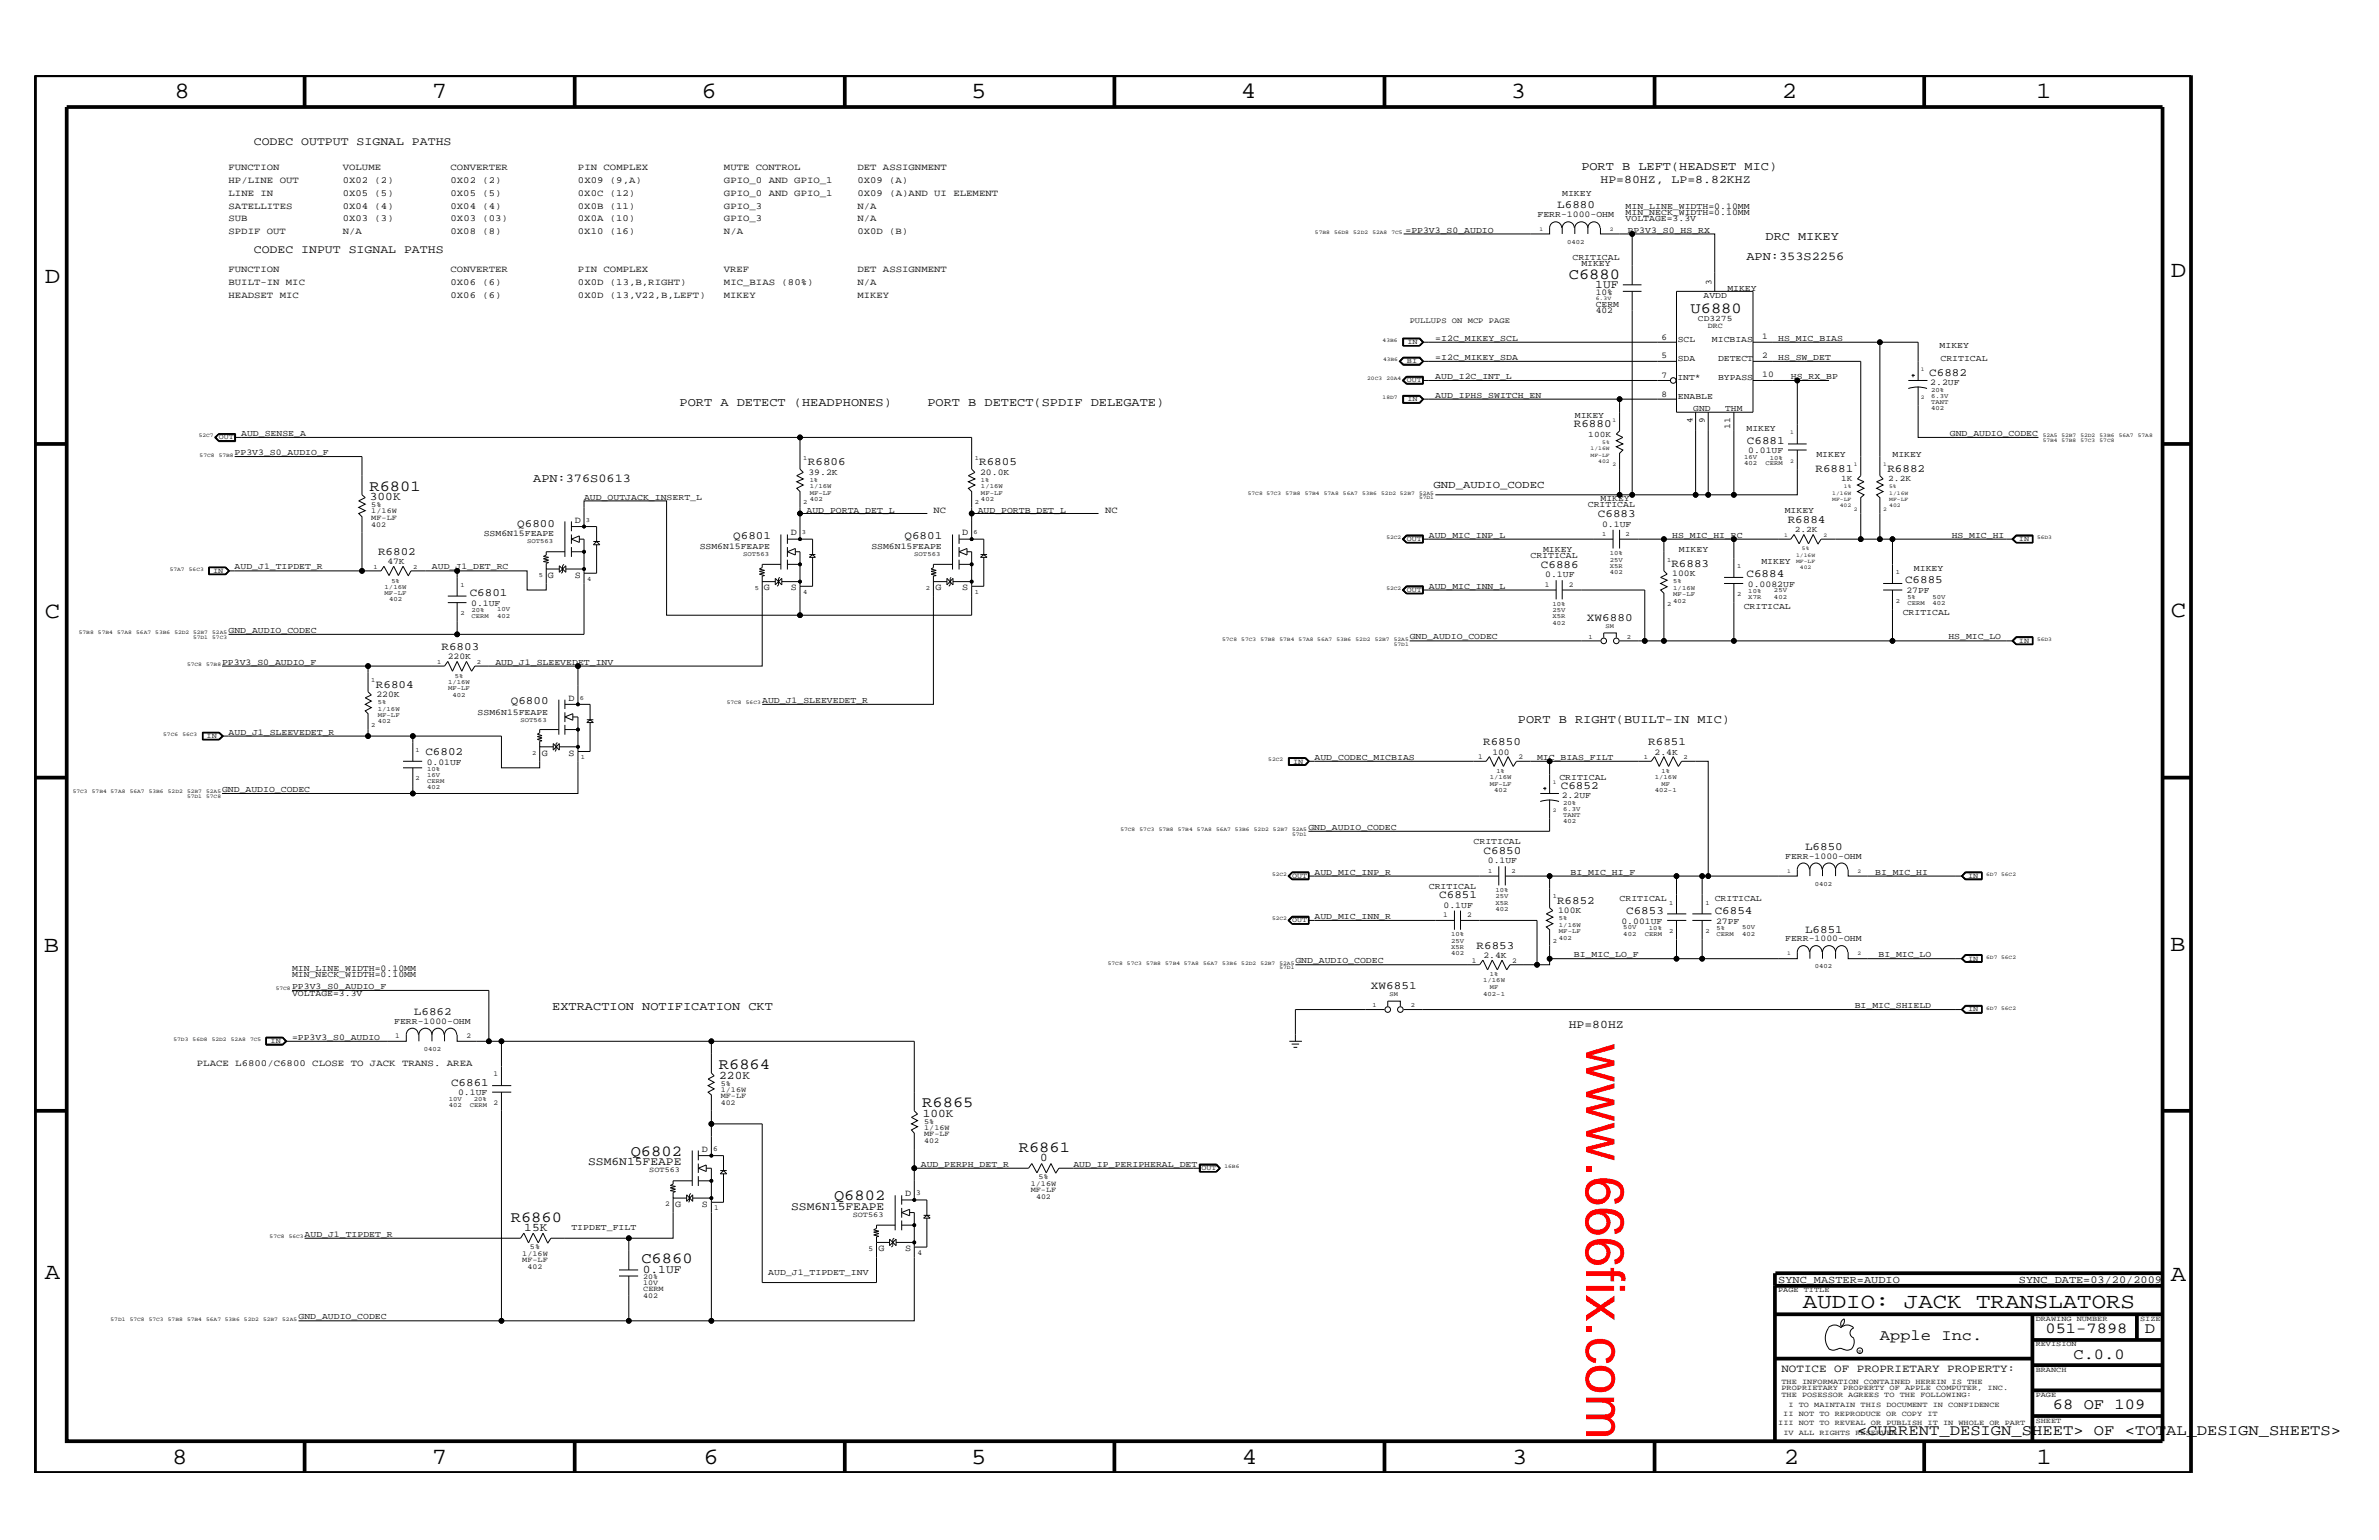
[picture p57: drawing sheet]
<svg xmlns="http://www.w3.org/2000/svg" width="432mm" height="279mm" viewBox="0 0 432 279" stroke-linecap="round" stroke-linejoin="round" font-family="sans-serif">
<defs><g id="words">
<text font-size="9.9" fill="#f00" x="287.9" y="189.3" transform="rotate(90 287.9 189.3)">www.666fix.com</text>
<g font-size="4.2">
<text x="31.7" y="17.8">8</text>
<text x="78.4" y="17.8">7</text>
<text x="127.3" y="17.8">6</text>
<text x="176.3" y="17.8">5</text>
<text x="225.2" y="17.8">4</text>
<text x="274.2" y="17.8">3</text>
<text x="323.4" y="17.8">2</text>
<text x="369.6" y="17.8">1</text>
<text x="8.1" y="51.3">D</text>
<text x="394" y="50.3">D</text>
<text x="8.1" y="112.1">C</text>
<text x="394" y="111.9">C</text>
<text x="8" y="172.7">B</text>
<text x="393.9" y="172.5">B</text>
<text x="8.1" y="232">A</text>
<text x="394" y="232.4">A</text>
<text x="31.2" y="265.6">8</text>
<text x="78.4" y="265.6">7</text>
<text x="127.7" y="265.6">6</text>
<text x="176.3" y="265.6">5</text>
<text x="225.4" y="265.6">4</text>
<text x="274.5" y="265.6">3</text>
<text x="323.8" y="265.6">2</text>
<text x="369.7" y="265.6">1</text>
</g>
<text font-size="3.9" x="327.2" y="237.3">AUDIO: JACK TRANSLATORS</text>
<g font-size="2.8">
<text x="284.7" y="50.6">C6880</text>
<text x="306.8" y="56.8">U6880</text>
<text x="67.1" y="89">R6801</text>
<text x="130.5" y="194">R6864</text>
<text x="167.4" y="200.9">R6865</text>
<text x="114.5" y="209.7">Q6802</text>
<text x="184.9" y="209.1">R6861</text>
<text x="92.7" y="221.8">R6860</text>
<text x="151.4" y="217.7">Q6802</text>
<text x="116.4" y="229.2">C6860</text>
<text x="341.2" y="243.1">Apple Inc.</text>
<text x="371.3" y="241.9">051-7898</text>
<text x="389.3" y="241.9">D</text>
<text x="376.3" y="246.5">C.0.0</text>
<text x="372.6" y="255.7">68 OF 109</text>
<text x="337.1" y="260.4">&lt;CURRENT_DESIGN_SHEET&gt; OF &lt;TOTAL_DESIGN_SHEETS&gt;</text>
</g>
<g font-size="2.2">
<text x="287" y="30.9">PORT B LEFT(HEADSET MIC)</text>
<text x="317" y="47.1">APN:353S2256</text>
<text x="320.5" y="43.6">DRC MIKEY</text>
<text x="123.4" y="73.6">PORT A DETECT (HEADPHONES)</text>
<text x="168.3" y="73.6">PORT B DETECT(SPDIF DELEGATE)</text>
<text x="96.8" y="87.4">APN:376S0613</text>
<text x="275.5" y="131.3">PORT B RIGHT(BUILT-IN MIC)</text>
<text x="100.2" y="183.2">EXTRACTION NOTIFICATION CKT</text>
</g>
<g font-size="2.1">
<text x="46.1" y="26.4">CODEC OUTPUT SIGNAL PATHS</text>
<text x="290.5" y="33.2">HP=80HZ, LP=8.82KHZ</text>
<text x="46.1" y="45.9">CODEC INPUT SIGNAL PATHS</text>
<text x="289.6" y="52.3">1UF</text>
<text x="67.1" y="90.8">300K</text>
<text x="284.7" y="186.5">HP=80HZ</text>
<text x="130.6" y="195.7">220K</text>
<text x="167.5" y="202.6">100K</text>
<text x="106.8" y="211.4">SSM6N15FEAPE</text>
<text x="188.8" y="210.7">0</text>
<text x="143.6" y="219.6">SSM6N15FEAPE</text>
<text x="95.2" y="223.4">15K</text>
<text x="116.7" y="231">0.1UF</text>
</g>
<g font-size="2">
<text x="282.7" y="37.8">L6880</text>
<text x="350.2" y="68.2">C6882</text>
<text x="285.7" y="77.5">R6880</text>
<text x="317.1" y="80.5">C6881</text>
<text x="146.6" y="84.4">R6806</text>
<text x="177.7" y="84.4">R6805</text>
<text x="329.5" y="85.6">R6881</text>
<text x="342.6" y="85.6">R6882</text>
<text x="93.9" y="95.5">Q6800</text>
<text x="290" y="93.8">C6883</text>
<text x="324.5" y="94.9">R6884</text>
<text x="68.6" y="100.7">R6802</text>
<text x="133.1" y="97.8">Q6801</text>
<text x="164.2" y="97.8">Q6801</text>
<text x="279.7" y="103">C6886</text>
<text x="303.4" y="102.9">R6883</text>
<text x="317" y="104.8">C6884</text>
<text x="345.8" y="105.9">C6885</text>
<text x="85.3" y="108.1">C6801</text>
<text x="288" y="112.7">XW6880</text>
<text x="80.1" y="118">R6803</text>
<text x="68.2" y="124.8">R6804</text>
<text x="92.7" y="127.8">Q6800</text>
<text x="77.2" y="137">C6802</text>
<text x="269.2" y="135.2">R6850</text>
<text x="299.2" y="135.2">R6851</text>
<text x="283.3" y="143.1">C6852</text>
<text x="269.3" y="154.9">C6850</text>
<text x="327.6" y="154.2">L6850</text>
<text x="261.2" y="162.9">C6851</text>
<text x="282.6" y="163.9">R6852</text>
<text x="295.1" y="165.8">C6853</text>
<text x="311.2" y="165.8">C6854</text>
<text x="268" y="172.2">R6853</text>
<text x="327.6" y="169.2">L6851</text>
<text x="248.8" y="179.5">XW6851</text>
<text x="75.1" y="184.2">L6862</text>
<text x="81.9" y="197">C6861</text>
<text x="323.3" y="248.9">NOTICE OF PROPRIETARY PROPERTY:</text>
</g>
<g font-size="1.9">
<text x="260.2" y="88.5">GND_AUDIO_CODEC</text>
<text x="322.7" y="232.7">SYNC_MASTER=AUDIO</text>
<text x="366.4" y="232.7">SYNC_DATE=03/20/2009</text>
</g>
<g font-size="1.7">
<text x="41.5" y="33.2">HP/LINE OUT</text>
<text x="41.5" y="30.9">FUNCTION</text>
<text x="41.5" y="35.6">LINE IN</text>
<text x="62.2" y="33.2">0X02 (2)</text>
<text x="62.2" y="30.9">VOLUME</text>
<text x="62.2" y="35.6">0X05 (5)</text>
<text x="81.8" y="33.2">0X02 (2)</text>
<text x="81.8" y="35.6">0X05 (5)</text>
<text x="81.8" y="30.9">CONVERTER</text>
<text x="104.9" y="30.9">PIN COMPLEX</text>
<text x="104.9" y="33.2">0X09 (9,A)</text>
<text x="104.9" y="35.6">0X0C (12)</text>
<text x="131.4" y="30.9">MUTE CONTROL</text>
<text x="131.4" y="33.2">GPIO_0 AND GPIO_1</text>
<text x="131.4" y="35.6">GPIO_0 AND GPIO_1</text>
<text x="155.6" y="30.9">DET ASSIGNMENT</text>
<text x="155.6" y="33.2">0X09 (A)</text>
<text x="155.6" y="35.6">0X09 (A)AND UI ELEMENT</text>
<text x="41.5" y="40.2">SUB</text>
<text x="41.5" y="37.9">SATELLITES</text>
<text x="62.2" y="37.9">0X04 (4)</text>
<text x="62.2" y="40.2">0X03 (3)</text>
<text x="81.8" y="37.9">0X04 (4)</text>
<text x="81.8" y="40.2">0X03 (03)</text>
<text x="104.9" y="40.2">0X0A (10)</text>
<text x="104.9" y="37.9">0X0B (11)</text>
<text x="131.4" y="40.2">GPIO_3</text>
<text x="131.4" y="37.9">GPIO_3</text>
<text x="155.6" y="40.2">N/A</text>
<text x="155.6" y="37.9">N/A</text>
<text x="41.5" y="42.4">SPDIF OUT</text>
<text x="62.2" y="42.4">N/A</text>
<text x="81.8" y="42.4">0X08 (8)</text>
<text x="104.9" y="42.4">0X10 (16)</text>
<text x="131.4" y="42.4">N/A</text>
<text x="155.6" y="42.4">0X0D (B)</text>
<text x="41.5" y="49.4">FUNCTION</text>
<text x="41.5" y="51.7">BUILT-IN MIC</text>
<text x="81.8" y="49.4">CONVERTER</text>
<text x="81.8" y="51.7">0X06 (6)</text>
<text x="104.9" y="49.4">PIN COMPLEX</text>
<text x="104.9" y="51.7">0X0D (13,B,RIGHT)</text>
<text x="131.4" y="51.7">MIC_BIAS (80%)</text>
<text x="131.4" y="49.4">VREF</text>
<text x="155.6" y="51.7">N/A</text>
<text x="155.6" y="49.4">DET ASSIGNMENT</text>
<text x="41.5" y="54">HEADSET MIC</text>
<text x="81.8" y="54">0X06 (6)</text>
<text x="104.9" y="54">0X0D (13,V22,B,LEFT)</text>
<text x="131.4" y="54">MIKEY</text>
<text x="155.6" y="54">MIKEY</text>
<text x="104.4" y="94.9">D</text>
<text x="169.4" y="93.2">NC</text>
<text x="200.6" y="93.2">NC</text>
<text x="143.6" y="97.1">D</text>
<text x="174.6" y="97.1">D</text>
<text x="99.4" y="104.8">G</text>
<text x="104.4" y="104.8">S</text>
<text x="138.6" y="107.1">G</text>
<text x="143.6" y="107.1">S</text>
<text x="169.8" y="107.1">G</text>
<text x="174.6" y="107.1">S</text>
<text x="103.2" y="127.1">D</text>
<text x="98.3" y="137.1">G</text>
<text x="103.2" y="137.1">S</text>
<text x="35.7" y="193.5">PLACE L6800/C6800 CLOSE TO JACK TRANS. AREA</text>
<text x="127.4" y="209">D</text>
<text x="122.6" y="219">G</text>
<text x="127.4" y="219">S</text>
<text x="164.3" y="217">D</text>
<text x="159.5" y="227">G</text>
<text x="164.3" y="227">S</text>
</g>
<g font-size="1.6">
<text x="283.5" y="35.6">MIKEY</text>
<text x="279.1" y="39.4">FERR-1000-OHM</text>
<text x="295.1" y="40.2">VOLTAGE=3.3V</text>
<text x="295.1" y="37.9">MIN_LINE_WIDTH=0.10MM</text>
<text x="295.1" y="39.1">MIN_NECK_WIDTH=0.10MM</text>
<text x="255.1" y="42.3">=PP3V3_S0_AUDIO</text>
<text x="285.4" y="47.1">CRITICAL</text>
<text x="295.4" y="42.3">PP3V3_S0_HS_RX</text>
<text x="287" y="48.2">MIKEY</text>
<text x="289.6" y="53.5">10%</text>
<text x="310.6" y="51.8" transform="rotate(-90 310.6 51.8)">3</text>
<text x="313.5" y="52.9">MIKEY</text>
<text x="289.6" y="56.8">402</text>
<text x="289.6" y="55.7">CERM</text>
<text x="309.2" y="54">AVDD</text>
<text x="260.5" y="61.8">=I2C_MIKEY_SCL</text>
<text x="260.5" y="65.3">=I2C_MIKEY_SDA</text>
<text x="301.6" y="65">5</text>
<text x="301.6" y="61.7">6</text>
<text x="304.5" y="65.6">SDA</text>
<text x="304.5" y="62">SCL</text>
<text x="310.7" y="62.1">MICBIAS</text>
<text x="311.8" y="65.6">DETECT</text>
<text x="319.9" y="61.5">1</text>
<text x="319.9" y="65">2</text>
<text x="322.7" y="61.8">HS_MIC_BIAS</text>
<text x="322.7" y="65.3">HS_SW_DET</text>
<text x="352" y="63.2">MIKEY</text>
<text x="352.2" y="65.6">CRITICAL</text>
<text x="260.5" y="68.8">AUD_I2C_INT_L</text>
<text x="301.6" y="72">8</text>
<text x="301.6" y="68.5">7</text>
<text x="304.5" y="69">INT*</text>
<text x="311.8" y="69">BYPASS</text>
<text x="319.9" y="68.4">10</text>
<text x="325" y="68.8">HS_RX_BP</text>
<text x="350.4" y="69.8">2.2UF</text>
<text x="260.5" y="72.2">AUD_IPHS_SWITCH_EN</text>
<text x="285.8" y="75.9">MIKEY</text>
<text x="304.5" y="72.4">ENABLE</text>
<text x="307.3" y="74.5">GND</text>
<text x="309.5" y="76.7" transform="rotate(-90 309.5 76.7)">9</text>
<text x="313.1" y="74.5">THM</text>
<text x="314" y="77.8" transform="rotate(-90 314 77.8)">11</text>
<text x="42.6" y="82.6">PP3V3_S0_AUDIO_F</text>
<text x="43.8" y="79.1">AUD_SENSE_A</text>
<text x="317" y="78.2">MIKEY</text>
<text x="317.3" y="82.2">0.01UF</text>
<text x="329.7" y="82.8">MIKEY</text>
<text x="343.5" y="82.8">MIKEY</text>
<text x="353.9" y="79.1">GND_AUDIO_CODEC</text>
<text x="146.7" y="86.1">39.2K</text>
<text x="177.9" y="86.1">20.0K</text>
<text x="106" y="90.7">AUD_OUTJACK_INSERT_L</text>
<text x="146.4" y="93">AUD_PORTA_DET_L</text>
<text x="177.5" y="93">AUD_PORTB_DET_L</text>
<text x="288.2" y="92.1">CRITICAL</text>
<text x="290.5" y="90.9">MIKEY</text>
<text x="290.8" y="95.5">0.1UF</text>
<text x="323.9" y="93.2">MIKEY</text>
<text x="87.8" y="97.3">SSM6N15FEAPE</text>
<text x="127" y="99.7">SSM6N15FEAPE</text>
<text x="158.2" y="99.7">SSM6N15FEAPE</text>
<text x="259.3" y="97.6">AUD_MIC_INP_L</text>
<text x="277.8" y="101.3">CRITICAL</text>
<text x="280.1" y="100.1">MIKEY</text>
<text x="303.5" y="97.6">HS_MIC_HI_RC</text>
<text x="304.7" y="100.1">MIKEY</text>
<text x="354.2" y="97.6">HS_MIC_HI</text>
<text x="42.6" y="103.3">AUD_J1_TIPDET_R</text>
<text x="70.3" y="102.3">47K</text>
<text x="78.4" y="103.3">AUD_J1_DET_RC</text>
<text x="259.3" y="106.8">AUD_MIC_INN_L</text>
<text x="280.5" y="104.8">0.1UF</text>
<text x="303.5" y="104.6">100K</text>
<text x="317.2" y="106.5">0.0082UF</text>
<text x="319.7" y="102.4">MIKEY</text>
<text x="346" y="107.6">27PF</text>
<text x="347.4" y="103.6">MIKEY</text>
<text x="85.5" y="109.9">0.1UF</text>
<text x="316.5" y="110.5">CRITICAL</text>
<text x="345.4" y="111.6">CRITICAL</text>
<text x="41.5" y="114.8">GND_AUDIO_CODEC</text>
<text x="81.3" y="119.6">220K</text>
<text x="255.9" y="116">GND_AUDIO_CODEC</text>
<text x="353.7" y="116">HS_MIC_LO</text>
<text x="40.3" y="120.7">PP3V3_S0_AUDIO_F</text>
<text x="89.9" y="120.7">AUD_J1_SLEEVEDET_INV</text>
<text x="68.3" y="126.5">220K</text>
<text x="86.7" y="129.7">SSM6N15FEAPE</text>
<text x="138.3" y="127.5">AUD_J1_SLEEVEDET_R</text>
<text x="41.5" y="133.3">AUD_J1_SLEEVEDET_R</text>
<text x="238.6" y="138">AUD_CODEC_MICBIAS</text>
<text x="270.9" y="136.9">100</text>
<text x="279" y="138">MIC_BIAS_FILT</text>
<text x="300.3" y="136.9">2.4K</text>
<text x="40.3" y="143.7">GND_AUDIO_CODEC</text>
<text x="77.5" y="138.7">0.01UF</text>
<text x="283" y="141.6">CRITICAL</text>
<text x="283.5" y="144.7">2.2UF</text>
<text x="237.5" y="150.7">GND_AUDIO_CODEC</text>
<text x="267.5" y="153.2">CRITICAL</text>
<text x="324" y="155.8">FERR-1000-OHM</text>
<text x="238.6" y="158.7">AUD_MIC_INP_R</text>
<text x="259.3" y="161.2">CRITICAL</text>
<text x="270" y="156.6">0.1UF</text>
<text x="285.1" y="158.7">BI_MIC_HI_F</text>
<text x="340.4" y="158.7">BI_MIC_HI</text>
<text x="238.6" y="166.7">AUD_MIC_INN_R</text>
<text x="262" y="164.7">0.1UF</text>
<text x="282.8" y="165.7">100K</text>
<text x="294" y="163.5">CRITICAL</text>
<text x="294.3" y="167.6">0.001UF</text>
<text x="311.2" y="163.5">CRITICAL</text>
<text x="311.5" y="167.6">27PF</text>
<text x="269.2" y="173.8">2.4K</text>
<text x="285.7" y="173.7">BI_MIC_LO_F</text>
<text x="324" y="170.8">FERR-1000-OHM</text>
<text x="341" y="173.7">BI_MIC_LO</text>
<text x="53" y="179.4">PP3V3_S0_AUDIO_F</text>
<text x="53" y="177.3">MIN_NECK_WIDTH=0.10MM</text>
<text x="53" y="176.2">MIN_LINE_WIDTH=0.10MM</text>
<text x="235.1" y="174.8">GND_AUDIO_CODEC</text>
<text x="53" y="180.8">VOLTAGE=3.3V</text>
<text x="71.5" y="185.8">FERR-1000-OHM</text>
<text x="336.6" y="182.9">BI_MIC_SHIELD</text>
<text x="53" y="188.7">=PP3V3_S0_AUDIO</text>
<text x="83.1" y="198.7">0.1UF</text>
<text x="167.1" y="211.7">AUD_PERPH_DET_R</text>
<text x="194.8" y="211.7">AUD_IP_PERIPHERAL_DET</text>
<text x="55.3" y="224.4">AUD_J1_TIPDET_R</text>
<text x="103.7" y="223.2">TIPDET_FILT</text>
<text x="139.4" y="231.3">AUD_J1_TIPDET_INV</text>
<text x="54.2" y="239.4">GND_AUDIO_CODEC</text>
</g>
<g font-size="1.5">
<text x="308.2" y="58.2">CD3275</text>
<text x="307.2" y="76.7" transform="rotate(-90 307.2 76.7)">4</text>
<text x="288.3" y="79.3">100K</text>
<text x="334.2" y="87.3">1K</text>
<text x="342.7" y="87.3">2.2K</text>
<text x="325.8" y="96.5">2.2K</text>
</g>
<g font-size="1.4">
<text x="255.9" y="58.6">PULLUPS ON MCP PAGE</text>
<text x="310" y="59.5">DRC</text>
<text x="255.4" y="65.9">BI</text>
<text x="255.4" y="62.4">IN</text>
<text x="255.4" y="69.4">OUT</text>
<text x="255.4" y="72.8">IN</text>
<text x="39.7" y="79.7">OUT</text>
<text x="67.4" y="92.1">5%</text>
<text x="67.4" y="95.5">402</text>
<text x="67.4" y="93.2">1/16W</text>
<text x="67.4" y="94.3">MF-LF</text>
<text x="255.4" y="98.2">OUT</text>
<text x="366.4" y="98.2">IN</text>
<text x="38.7" y="103.9">IN</text>
<text x="255.4" y="107.4">OUT</text>
<text x="280.4" y="106.5">1</text>
<text x="284.7" y="106.5">2</text>
<text x="366.4" y="116.6">IN</text>
<text x="37.5" y="133.9">IN</text>
<text x="268.3" y="137.8">1</text>
<text x="275.6" y="137.8">2</text>
<text x="234.7" y="138.5">IN</text>
<text x="234.5" y="159.3">OUT</text>
<text x="357.2" y="159.3">IN</text>
<text x="234.5" y="167.3">OUT</text>
<text x="262" y="166.4">1</text>
<text x="266.3" y="166.4">2</text>
<text x="267.1" y="174.7">1</text>
<text x="274.5" y="174.7">2</text>
<text x="357.2" y="174.3">IN</text>
<text x="357.2" y="183.5">IN</text>
<text x="49.1" y="189.3">IN</text>
<text x="71.7" y="188.3">1</text>
<text x="84.7" y="188.3">2</text>
<text x="89.6" y="195.2">1</text>
<text x="130.8" y="197">5%</text>
<text x="89.6" y="200.4">2</text>
<text x="130.8" y="200.4">402</text>
<text x="130.8" y="198.1">1/16W</text>
<text x="130.8" y="199.2">MF-LF</text>
<text x="167.7" y="203.9">5%</text>
<text x="129.5" y="208.8">6</text>
<text x="167.7" y="207.3">402</text>
<text x="167.7" y="206.2">MF-LF</text>
<text x="167.7" y="205">1/16W</text>
<text x="117.9" y="212.7">SOT563</text>
<text x="187.1" y="215.2">1/16W</text>
<text x="188.5" y="214">5%</text>
<text x="218.1" y="212.3">OUT</text>
<text x="120.7" y="218.9">2</text>
<text x="129.6" y="219.6">1</text>
<text x="154.8" y="220.8">SOT563</text>
<text x="166.3" y="216.9">3</text>
<text x="187.1" y="216.4">MF-LF</text>
<text x="188" y="217.5">402</text>
<text x="94.8" y="227.9">1/16W</text>
<text x="96.2" y="226.7">5%</text>
<text x="157.6" y="226.9">5</text>
<text x="166.5" y="227.6">4</text>
<text x="94.8" y="229">MF-LF</text>
<text x="95.8" y="230.2">402</text>
<text x="116.8" y="233.1">10V</text>
<text x="116.8" y="232.1">20%</text>
<text x="116.8" y="234.3">CERM</text>
<text x="116.8" y="235.5">402</text>
<text x="322.7" y="234.4">PAGE TITLE</text>
<text x="369.5" y="239.6">DRAWING NUMBER</text>
<text x="388.5" y="239.6">SIZE</text>
<text x="369.5" y="244.2">REVISION</text>
<text x="323.3" y="251.1">THE INFORMATION CONTAINED HEREIN IS THE</text>
<text x="369.5" y="248.9">BRANCH</text>
<text x="323.3" y="253.4">THE POSESSOR AGREES TO THE FOLLOWING:</text>
<text x="323.3" y="252.3">PROPRIETARY PROPERTY OF APPLE COMPUTER, INC.</text>
<text x="323.7" y="256.9">II NOT TO REPRODUCE OR COPY IT</text>
<text x="324.6" y="255.2">I TO MAINTAIN THIS DOCUMENT IN CONFIDENCE</text>
<text x="369.5" y="253.4">PAGE</text>
<text x="322.7" y="258.6">III NOT TO REVEAL OR PUBLISH IT IN WHOLE OR PART</text>
<text x="323.7" y="260.4">IV ALL RIGHTS RESERVED</text>
<text x="369.5" y="258.1">SHEET</text>
</g>
<g font-size="1.2">
<text x="284.4" y="44.3">0402</text>
<text x="350.5" y="71.1">20%</text>
<text x="350.5" y="73.3">TANT</text>
<text x="350.5" y="72.2">6.3V</text>
<text x="350.5" y="74.5">402</text>
<text x="145.8" y="83.4">1</text>
<text x="177" y="83.4">1</text>
<text x="316.6" y="83.3">16V</text>
<text x="321.2" y="83.4">10%</text>
<text x="147" y="88.6">1/16W</text>
<text x="147" y="87.4">1%</text>
<text x="147" y="89.8">MF-LF</text>
<text x="178.1" y="88.6">1/16W</text>
<text x="178.1" y="89.8">MF-LF</text>
<text x="178.1" y="87.4">1%</text>
<text x="316.6" y="84.4">402</text>
<text x="320.5" y="84.4">CERM</text>
<text x="106.3" y="94.7">3</text>
<text x="145.8" y="91.5">2</text>
<text x="147" y="90.9">402</text>
<text x="177" y="91.5">2</text>
<text x="178.1" y="90.9">402</text>
<text x="95.7" y="98.6">SOT563</text>
<text x="134.9" y="101">SOT563</text>
<text x="145.5" y="97">3</text>
<text x="165.9" y="101">SOT563</text>
<text x="176.7" y="97">6</text>
<text x="290.8" y="97.2">1</text>
<text x="292.2" y="100.7">10%</text>
<text x="292.2" y="101.9">25V</text>
<text x="295.1" y="97.2">2</text>
<text x="302.6" y="101.9">1</text>
<text x="67.8" y="103.2">1</text>
<text x="69.8" y="106.8">1/16W</text>
<text x="69.8" y="108">MF-LF</text>
<text x="71" y="105.7">5%</text>
<text x="75" y="103.2">2</text>
<text x="83.6" y="106.5">1</text>
<text x="97.8" y="104.8">5</text>
<text x="106.6" y="105.4">4</text>
<text x="137" y="107">5</text>
<text x="145.8" y="107.7">4</text>
<text x="168.1" y="107">2</text>
<text x="177" y="107.7">1</text>
<text x="292.2" y="103">X5R</text>
<text x="292.2" y="104.2">402</text>
<text x="303.7" y="105.9">5%</text>
<text x="303.7" y="107">1/16W</text>
<text x="315.3" y="103">1</text>
<text x="317.3" y="107.6">10%</text>
<text x="322" y="107.5">25V</text>
<text x="344.1" y="104.2">1</text>
<text x="70.6" y="109.1">402</text>
<text x="83.6" y="111.6">2</text>
<text x="85.6" y="112.1">CERM</text>
<text x="85.6" y="111.1">20%</text>
<text x="90.3" y="112.1">402</text>
<text x="90.3" y="110.9">10V</text>
<text x="281.8" y="112.2">X5R</text>
<text x="281.8" y="109.9">10%</text>
<text x="281.8" y="111.1">25V</text>
<text x="281.8" y="113.4">402</text>
<text x="291.4" y="114">SM</text>
<text x="302.6" y="109.9">2</text>
<text x="303.7" y="109.3">402</text>
<text x="303.7" y="108.1">MF-LF</text>
<text x="315.3" y="108.1">2</text>
<text x="317.3" y="108.7">X7R</text>
<text x="322" y="108.7">402</text>
<text x="344.1" y="109.3">2</text>
<text x="346.2" y="109.8">CERM</text>
<text x="346.2" y="108.7">5%</text>
<text x="350.8" y="109.8">402</text>
<text x="350.8" y="108.7">50V</text>
<text x="288.3" y="115.9">1</text>
<text x="295.3" y="115.9">2</text>
<text x="67.4" y="123.7">1</text>
<text x="79.3" y="120.5">1</text>
<text x="81.3" y="124.1">1/16W</text>
<text x="81.3" y="125.3">MF-LF</text>
<text x="82.5" y="123">5%</text>
<text x="86.5" y="120.5">2</text>
<text x="67.4" y="131.9">2</text>
<text x="68.6" y="129">1/16W</text>
<text x="68.6" y="130.1">MF-LF</text>
<text x="68.6" y="127.8">5%</text>
<text x="68.6" y="131.3">402</text>
<text x="82.1" y="126.4">402</text>
<text x="94.5" y="130.9">SOT563</text>
<text x="105.2" y="126.9">6</text>
<text x="75.4" y="136.4">1</text>
<text x="96.6" y="137">2</text>
<text x="105.4" y="137.7">1</text>
<text x="298.4" y="137.8">1</text>
<text x="305.6" y="137.8">2</text>
<text x="75.4" y="141.6">2</text>
<text x="77.6" y="139.9">10%</text>
<text x="77.6" y="143.2">402</text>
<text x="77.6" y="142.1">CERM</text>
<text x="77.6" y="140.9">16V</text>
<text x="270.4" y="142.5">MF-LF</text>
<text x="270.4" y="141.4">1/16W</text>
<text x="271.2" y="143.7">402</text>
<text x="271.6" y="140.2">1%</text>
<text x="300.4" y="141.4">1/16W</text>
<text x="300.4" y="143.7">402-1</text>
<text x="301.6" y="140.2">1%</text>
<text x="301.6" y="142.5">MF</text>
<text x="283.7" y="149.4">402</text>
<text x="283.7" y="147.2">6.3V</text>
<text x="283.7" y="148.2">TANT</text>
<text x="283.7" y="146">20%</text>
<text x="270.1" y="158.4">1</text>
<text x="271.4" y="161.8">10%</text>
<text x="274.3" y="158.4">2</text>
<text x="329.4" y="160.7">0402</text>
<text x="271.4" y="162.9">25V</text>
<text x="271.4" y="165.2">402</text>
<text x="271.4" y="164.1">X5R</text>
<text x="281.9" y="162.9">1</text>
<text x="283" y="167">5%</text>
<text x="302.9" y="164.1">1</text>
<text x="309.5" y="164.1">1</text>
<text x="263.4" y="171.1">25V</text>
<text x="263.4" y="172.2">X5R</text>
<text x="263.4" y="173.3">402</text>
<text x="263.4" y="169.9">10%</text>
<text x="281.9" y="171.1">2</text>
<text x="283" y="170.5">402</text>
<text x="283" y="168.2">1/16W</text>
<text x="283" y="169.3">MF-LF</text>
<text x="294.6" y="169.8">402</text>
<text x="294.6" y="168.6">50V</text>
<text x="298.5" y="169.8">CERM</text>
<text x="299.3" y="168.7">10%</text>
<text x="302.9" y="169.3">2</text>
<text x="309.5" y="169.3">2</text>
<text x="311.6" y="169.8">CERM</text>
<text x="311.6" y="168.7">5%</text>
<text x="316.2" y="169.8">402</text>
<text x="316.2" y="168.6">50V</text>
<text x="269.2" y="178.3">1/16W</text>
<text x="270.4" y="179.4">MF</text>
<text x="270.4" y="177.2">1%</text>
<text x="329.4" y="175.7">0402</text>
<text x="249.1" y="182.7">1</text>
<text x="252.2" y="180.8">SM</text>
<text x="256.1" y="182.7">2</text>
<text x="269.2" y="180.6">402-1</text>
<text x="76.9" y="190.7">0402</text>
<text x="81.4" y="200.9">402</text>
<text x="81.4" y="199.8">10V</text>
<text x="85.3" y="200.9">CERM</text>
<text x="86" y="199.8">20%</text>
</g>
<g font-size="1">
<text x="279.4" y="41.9">1</text>
<text x="292.2" y="41.9">2</text>
<text x="238.7" y="42.4">57B8</text>
<text x="242.1" y="42.4">56D8</text>
<text x="245.6" y="42.4">52D2</text>
<text x="249.1" y="42.4">52A8</text>
<text x="252.6" y="42.4">7C5</text>
<text x="289.6" y="54.5">6.3V</text>
<text x="251" y="62.1">43B6</text>
<text x="251" y="65.6">43B6</text>
<text x="248.2" y="69">20C3</text>
<text x="251.6" y="69">20A4</text>
<text x="348.7" y="67.3">1</text>
<text x="251" y="72.4">18D7</text>
<text x="292.7" y="76.5">1</text>
<text x="348.7" y="72.4">2</text>
<text x="36.1" y="79.4">52C7</text>
<text x="36.2" y="82.8">57C8</text>
<text x="39.7" y="82.8">57B8</text>
<text x="288.7" y="82.8">MF-LF</text>
<text x="288.7" y="81.6">1/16W</text>
<text x="290.8" y="80.5">5%</text>
<text x="325" y="78.8">1</text>
<text x="370.8" y="79.4">52A5 52B7</text>
<text x="370.8" y="80.2">57B4 57B8</text>
<text x="377.6" y="79.4">52D2</text>
<text x="377.6" y="80.2">57C3</text>
<text x="381.1" y="79.4">53B6</text>
<text x="381.1" y="80.2">57C8</text>
<text x="384.6" y="79.4">56A7</text>
<text x="388" y="79.4">57A8</text>
<text x="226.5" y="89.8">57C8 57C3</text>
<text x="233.3" y="89.8">57B8</text>
<text x="236.8" y="89.8">57B4</text>
<text x="240.3" y="89.8">57A8</text>
<text x="243.8" y="89.8">56A7</text>
<text x="247.2" y="89.8">53B6</text>
<text x="250.7" y="89.8">52D2 52B7</text>
<text x="257.6" y="89.8">52A5</text>
<text x="290.1" y="84">402</text>
<text x="292.7" y="84.5">2</text>
<text x="325" y="84">2</text>
<text x="332.6" y="89.8">1/16W</text>
<text x="334.7" y="88.6">1%</text>
<text x="336.5" y="84.5">1</text>
<text x="341.8" y="84.5">1</text>
<text x="342.9" y="88.6">5%</text>
<text x="342.9" y="89.8">1/16W</text>
<text x="257.6" y="90.5">57D1</text>
<text x="332.6" y="90.9">MF-LF</text>
<text x="333.9" y="92.1">402</text>
<text x="336.5" y="92.7">2</text>
<text x="341.8" y="92.7">2</text>
<text x="342.9" y="92.1">402</text>
<text x="342.9" y="90.9">MF-LF</text>
<text x="251.6" y="97.8">52C2</text>
<text x="323.8" y="97.5">1</text>
<text x="326" y="101">1/16W</text>
<text x="327.1" y="99.9">5%</text>
<text x="331" y="97.5">2</text>
<text x="369.7" y="97.8">56D3</text>
<text x="30.8" y="103.6">57A7</text>
<text x="34.3" y="103.6">56C3</text>
<text x="251.6" y="107">52C2</text>
<text x="326" y="102.2">MF-LF</text>
<text x="326.7" y="103.3">402</text>
<text x="14.3" y="115.1">57B8</text>
<text x="17.8" y="115.1">57B4</text>
<text x="21.3" y="115.1">57A8</text>
<text x="24.7" y="115.1">56A7</text>
<text x="28.2" y="115.1">53B6</text>
<text x="31.7" y="115.1">52D2 52B7</text>
<text x="35.1" y="115.9">57D1</text>
<text x="38.5" y="115.1">52A5</text>
<text x="38.5" y="115.9">57C3</text>
<text x="221.8" y="116.3">57C8</text>
<text x="225.3" y="116.3">57C3</text>
<text x="228.8" y="116.3">57B8</text>
<text x="232.2" y="116.3">57B4</text>
<text x="235.7" y="116.3">57A8 56A7</text>
<text x="242.6" y="116.3">53B6</text>
<text x="246" y="116.3">52D2</text>
<text x="249.5" y="116.3">52B7</text>
<text x="253" y="116.3">52A5</text>
<text x="253" y="117.1">57D1</text>
<text x="369.7" y="116.3">56D3</text>
<text x="34" y="120.8">57C8</text>
<text x="37.4" y="120.8">57B8</text>
<text x="131.9" y="127.8">57C8</text>
<text x="135.4" y="127.8">56C3</text>
<text x="29.6" y="133.5">57C6</text>
<text x="33.1" y="133.5">56C3</text>
<text x="13.2" y="144">57C3</text>
<text x="16.7" y="144">57B4 57A8</text>
<text x="23.5" y="144">56A7</text>
<text x="27" y="144">53B6</text>
<text x="30.5" y="144">52D2</text>
<text x="34" y="144">52B7</text>
<text x="37.4" y="144">52A5</text>
<text x="230.2" y="138.1">52C2</text>
<text x="281.9" y="142.2">1</text>
<text x="34" y="144.7">57D1</text>
<text x="37.4" y="144.7">57C8</text>
<text x="281.9" y="147.3">2</text>
<text x="203.4" y="150.8">57C8</text>
<text x="206.8" y="150.8">57C3</text>
<text x="210.3" y="150.8">57B8</text>
<text x="213.8" y="150.8">57B4</text>
<text x="217.3" y="150.8">57A8</text>
<text x="220.7" y="150.8">56A7 53B6</text>
<text x="227.6" y="150.8">52D2</text>
<text x="231.1" y="150.8">52B7</text>
<text x="234.5" y="151.7">57D1</text>
<text x="234.5" y="150.8">52A5</text>
<text x="230.9" y="158.9">52C2</text>
<text x="324.4" y="158.4">1</text>
<text x="337.1" y="158.4">2</text>
<text x="360.5" y="158.9">6D7 56C2</text>
<text x="230.9" y="167">52C2</text>
<text x="324.4" y="173.3">1</text>
<text x="337.1" y="173.3">2</text>
<text x="360.5" y="173.9">6D7 56C2</text>
<text x="50" y="179.7">57C8</text>
<text x="201.1" y="175">57C8</text>
<text x="204.6" y="175">57C3</text>
<text x="208" y="175">57B8</text>
<text x="211.5" y="175">57B4 57A8</text>
<text x="218.4" y="175">56A7</text>
<text x="221.8" y="175">53B6</text>
<text x="225.3" y="175">52D2</text>
<text x="228.8" y="175">52B7</text>
<text x="232.2" y="175">52A5</text>
<text x="232.2" y="175.9">57D1</text>
<text x="360.5" y="183.2">6D7 56C2</text>
<text x="31.5" y="188.9">57D3</text>
<text x="35" y="188.9">56D8</text>
<text x="38.4" y="188.9">52D2</text>
<text x="41.9" y="188.9">52A8</text>
<text x="45.4" y="188.9">7C5</text>
<text x="222.3" y="211.9">16B6</text>
<text x="48.9" y="224.6">57C8</text>
<text x="52.4" y="224.6">56C3</text>
<text x="20.1" y="239.6">57D1</text>
<text x="23.5" y="239.6">57C8</text>
<text x="27" y="239.6">57C3</text>
<text x="30.5" y="239.6">57B8</text>
<text x="34" y="239.6">57B4</text>
<text x="37.4" y="239.6">56A7 53B6</text>
<text x="44.3" y="239.6">52D2</text>
<text x="47.8" y="239.6">52B7</text>
<text x="51.2" y="239.6">52A5</text>
</g>
<text font-size=".9" x="337.3" y="245.4">R</text>
</g></defs>
<g fill="none" stroke="#000" stroke-width=".18">
<path d="M283.5 41.3a1.1 1.1 0 0 0-1.1-1.1 1.1 1.1 0 0 0-1.1 1.1v1.1h-26.5M285.8 41.3a1.1 1.1 0 0 0-1.2-1.1 1.1 1.1 0 0 0-1.1 1.1v1.1M288.2 41.3a1.19 1.19 0 0 0-1.2-1.1 1.19 1.19 0 0 0-1.2 1.1v1.1M288.2 41.3a1.1 1.1 0 0 1 1.1-1.1 1.1 1.1 0 0 1 1.1 1.1M288.2 41.3v1.1M290.5 41.3v1.1h20.7v10.5M294.6 52.9h3.3M294.6 51.7h3.3M296.2 52.9v36.9h11.6M296.2 42.4v9.3M304.3 52.9h13.9v21.9h-13.9zM38.9 79.4l.8-.7h3.1v1.4h-3.1z"/>
<path d="M39.7 78.8l-.5 .6 .5 .6M39.7 78.7l-.7 .7 .7 .6h3v-1.3M39.7 78.8l-.6 .6 .6 .6M39.7 80h3M39.7 78.8h3M42.6 79.4h102.6v5.7l.6 .6-1.2 .6 1.2 .6-1.2 .5 1.2 .6-1.2 .6 .6 .6v8.6M42.6 78.8v1.2M145.2 79.4h31.2v5.7l.6 .6-1.2 .6 1.2 .6-1.2 .5 1.2 .6-1.2 .6 .6 .6v8.6M254.5 69l.8-.7h3v1.4h-3zM254.6 61.3h3.1l.7 .8-.7 .7h-3.1zM254.6 71.7h3.1l.7 .7-.7 .8h-3.1zM254.7 64.9h2.9l.6 .7"/>
<path d="M254.7 64.9l-.6 .7 .6 .6h2.9l.6-.6M254.7 64.9h2.9l.7 .7-.7 .6h-2.9M254.7 64.8h3l.7 .8-.7 .6h-3l-.7-.6zM254.7 64.9l-.7 .7 .7 .6M254.7 71.7v1.4h2.9M254.7 71.8h2.9l.6 .6M254.8 71.9h2.8l.6 .5-.6 .6h-2.8zM255.3 69.6h3M255.3 68.4h3M255.3 68.4l-.7 .6 .7 .6M255.3 68.4l-.6 .6 .6 .6M257.6 61.4l.7 .7-.7 .7"/>
<path d="M257.6 61.4h-2.9v1.4M257.6 61.4l.6 .7M257.6 71.7l.7 .7-.7 .7M258.2 68.4h-2.8l-.6 .6 .6 .5h2.8M258.2 65.6l-.6 .5h-2.8l-.6-.5 .6-.6h2.8l.6 .6h46.1M258.2 68.4v1.2M258.2 69h45M258.2 62.1l-.6 .6h-2.9M258.2 62.1l-.6-.6h-2.8v1.2M258.2 62.1h46.1M258.2 72.4l-.6 .7M258.2 72.4h35.8"/>
<path d="M304.3 72.4h-10.3v5.8l-.6 .6 1.2 .6-1.2 .6 1.2 .5-1.2 .6 1.2 .5-.6 .6v7.6h2.2M307.8 74.8v15h2.2M310 74.8v15h4.7M314.7 74.8v15h11.5v-8.2M318.2 65.6h19.5v20.7l-.6 .6 1.2 .5-1.2 .6 1.2 .6-1.2 .6 1.2 .6-.6 .5v7.5M318.2 62.1h29.9v6.9M318.2 69h8M332 69h-5.8v11.5M341.2 62.1v24.2l.6 .6-1.2 .5 1.2 .6-1.2 .6 1.2 .6-1.2 .6 .6 .5v7.5h24.2M346.4 70.5a5.5 5.5 0 0 1 3.4 0M346.4 69h3.4M347 68.1h.6"/>
<path d="M347.2 67.8v.6M348.1 70.1v9.3h21.9M42.6 82.8h23.1v7l.6 .5-1.2 .6 1.2 .6-1.2 .6 1.2 .6-1.2 .5 .6 .6v9.8M102.5 94.6v6.4M103.7 95.5h4.6v2.7M103.7 94.6v1.8M103.7 97v1.7M103.7 99.3v1.7M103.7 97.8l1.5-.6v1.2zM105.2 97.8h.8v17.3h-23v-5.8M106 95.5v-4.6h15v20.7h24.2v-11.5h-.8M107.7 98.2h1.2"/>
<path d="M108.3 98.2l.6 .6h-1.2zM108.3 98.8v5.2h-2.3M141.7 97v6.3M142.9 97.8h4.6v2.8M142.9 97v1.7M142.9 99.3v1.7M145.2 93.2h23.1M172.9 97v6.3M174.1 97.8h4.5v2.8M174.1 97v1.7M174.1 99.3v1.7M176.4 93.2h23"/>
<path d="M254.5 97.8l.8-.7h3v1.4h-3zM254.7 97.8l.6-.6h2.9v1.2h-2.9zM255.4 97.2l-.6 .6 .6 .6M258.2 97.8h34.6M258.3 97.1h-3l-.7 .7 .7 .7M260.5 89.8h33.5M292.8 96.1v3.4M294 97.8h20.7M294 96.1v3.4M302 97.8v5.8l.6 .6-1.2 .6 1.2 .5-1.2 .6 1.2 .6-1.2 .5 .6 .6v8.7M324.5 81.6h3.4M324.5 80.5h3.4"/>
<path d="M329.9 98.7l-.8-1.7-.8 1.7-.9-1.7-.8 1.7-1-1.7-.6 .8h-10.3v7M341.2 97.8h-10.7l-.6 .9M343.5 97.8v8.1M365.2 97.8l.7-.7h3.1v1.4h-3.1zM365.3 97.8l.6-.6h3v1.2h-3zM366 97.2l-.6 .6 .6 .6M369 97.1h-3.1l-.6 .7 .6 .7M37.9 104.2h3M37.9 102.9v1.4M37.9 103h3M38 103v1.2M40.9 103l.7 .6"/>
<path d="M40.9 103l.6 .6M41 102.9h-3.2v1.4h3.2M41 102.9l.7 .7-.7 .7M41 102.9l.6 .7M41.5 103.6h27.7l.5-.9 .9 1.7 .9-1.7 .8 1.7 .9-1.7 .9 1.7M41.5 103.6l-.6 .6M41.5 115.1h41.5M41.6 103.6l-.7 .6M41.6 103.6l-.6 .7M74.1 104.5l.5-.9h8.4v4.5M81.3 109.3h3.4M81.3 108.1h3.4"/>
<path d="M99.2 103.2h-.1h2.4M101.5 102.6v1.2l1.2-1.2v1.2zM102.4 102.4l-.3 .2v1.2l-.2 .2M102.5 100.1h-3.4v.6l-.5 .3 1 .1-1 .3 1 .2-1 .3 1 .2-.5 .1v4.8h-3.4v-3.4h-12.7M102.7 103.2h3.3M103.7 100.1h2.3M138.4 105.4l-.1 .1h2.4M140.7 104.9v1.2l1.2-1.2v1.2zM141.6 104.8l-.3 .1v1.2l-.2 .3M141.7 102.4h-3.4v.6l-.5 .2 1 .3-1 .2 1 .2-1 .3 1 .2-.5 .1v16.3h-33.4M141.9 105.5h3.3M142.9 101.5v1.8"/>
<path d="M142.9 102.4h2.3M142.9 100.1l1.5-.6v1.2zM146.9 101.1l.6-.5 .5 .5zM146.9 100.6h1.1M147.5 101.1v5.3h-2.3M169.5 105.4l-.1 .1h2.5M171.9 104.9v1.2l1.1-1.2v1.2zM172.6 104.8l-.1 .1v1.2l-.3 .3M172.9 102.4h-3.5v.6l-.4 .2 .9 .3-.9 .2 .9 .2-.9 .3 .9 .2-.5 .1v23.3h-31.1M173 105.5h3.4M174.1 102.4h2.3M174.1 101.5v1.8"/>
<path d="M174.1 100.1l1.4-.6v1.2zM175.5 100.1h.9v11.5h-31.2M178 101.1l.6-.5 .6 .5zM178 100.6h1.2M178.6 101.1v5.3h-2.2M254.5 107l.8-.7h3v1.4h-3zM254.7 107l.6-.5h2.9v1.1h-2.9zM255.4 106.5l-.6 .5 .6 .6M255.9 116.3h34.6M258.2 107h24.2M258.3 106.4h-3l-.7 .6 .7 .7M282.4 105.3v3.4"/>
<path d="M283.5 107h15v9.3M283.5 105.3v3.4M291.1 115.7v-.9h2.3v.9M294 116.3h71.4M312.9 105.9h3.5M312.9 104.8h3.5M314.7 105.9v10.4M341.8 107h3.5M341.8 105.9h3.5M343.5 107v9.3M365.9 115.5h3.1v1.5h-3.1l-.7-.7zM365.9 115.6l-.6 .7 .6 .6h3v-1.3"/>
<path d="M365.9 115.6l-.6 .7 .6 .7M365.9 115.6h3.1M368.9 115.7h-2.9l-.6 .6 .6 .6M36.8 133h3l.6 .5-.6 .6h-3zM39.7 133l.6 .5M39.8 132.9h-3.1v1.3h3.1M39.8 132.9l.8 .6-.8 .7M39.8 132.9l.7 .6-.7 .7M40.3 120.8h26.5M40.3 133.5l-.6 .6M40.3 133.5h26.5M73.2 139.3h3.4"/>
<path d="M73.2 138.1h3.4M98 135.4v.1h2.4M100.4 134.9v1.2l1.1-1.2v1.2zM101.2 134.7l-.3 .2v1.2l-.1 .2M101.4 132.4h-3.4v.6l-.5 .2 .9 .3-.9 .1 .9 .3-.9 .2 .9 .3-.4 .1v4.8h-7v-5.8h-16.1v4.6M101.4 126.9v6.4M101.5 135.5h3.4M102.5 126.9v1.7M102.5 129.2v1.8M102.5 131.5v1.8M102.5 127.8h4.6v2.8M102.5 132.4h2.4"/>
<path d="M102.5 130.1l1.5-.6v1.2zM104 130.1h.9v13.9h-30v-4.7M104.9 127.8v-7h-18.7l-.6 1-.9-1.8-.9 1.8-.8-1.8-.9 1.8-.8-1.8-.6 .8h-13.9v4.7l.6 .6-1.1 .5 1.1 .6-1.1 .6 1.1 .6-1.1 .6 .5 .5v4h8.1M106.5 131.1l.6-.5 .6 .5zM106.5 130.6h1.2M107.1 131.1v5.2h-2.2M233.8 137.4h3.2l.7 .7-.7 .8h-3.2zM234 137.6h2.9l.6 .5-.6 .6h-2.9zM236.9 137.5l.7 .6-.7 .7M236.9 137.5h-3v1.3h3M236.9 137.5l.6 .6M237.5 138.1h32.2l.6-.8 .9 1.8 .8-1.8 .9 1.8 .8-1.8 1 1.8 .6-1h24.4l.6-.8 .9 1.8 .8-1.8 .9 1.8 .8-1.8 .9 1.8 .6-1h4.8v20.8h16.2a2.06 2.06 0 0 1 .5-2.1 1.09 1.09 0 0 1 1.2-.1 1.09 1.09 0 0 1 .5 1.1"/>
<path d="M237.5 138.1l-.6 .7M281.3 138.1v5.9M40.3 144h34.6M234.5 158.2h3.1v1.4h-3.1l-.7-.7zM234.5 159.5h3.1M234.5 158.3h3.1M234.5 158.3l-.7 .6 .7 .6M234.5 158.3l-.6 .6 .6 .6M237.5 158.4h-3l-.5 .5 .5 .6h3M237.5 158.9h34.5M237.5 158.3v1.2M272 157.2v3.4"/>
<path d="M273.2 158.9h8.1v5.8l.6 .5-1.2 .6 1.2 .6-1.2 .6 1.2 .6-1.2 .6 .6 .5v6.3h-2.3M273.2 157.2v3.4M279.6 145.4a5.5 5.5 0 0 1 3.4 0M279.6 144h3.4M280.1 143h.6M280.4 142.8v.6M281.3 158.9h23M281.3 145.1v5.7h-43.8M304.3 158.9h4.6v6.9M304.3 158.9v6.9M308.9 158.9h1.1M330.7 157.8a1.1 1.1 0 0 0-1.1-1.2 1.1 1.1 0 0 0-1.1 1.2v1.1"/>
<path d="M333.2 157.8a1.19 1.19 0 0 0-1.2-1.2 1.19 1.19 0 0 0-1.2 1.2v1.1M333.2 157.8a1.1 1.1 0 0 1 1.1-1.2 1.1 1.1 0 0 1 1.1 1.2M333.2 157.8v1.1M335.4 157.8v1.1h20.8M356 158.9l.7 .6h3M356.7 158.2h3v1.4h-3l-.7-.7zM356.8 158.3l-.7 .6 .7 .6M359.7 158.4h-2.9l-.6 .5 .6 .6h2.9M359.7 158.3v1.2M359.7 158.3h-3l-.7 .6M53 179.7h35.7v9.2h-5.7v-1.2M233.8 167l.7-.8h3.1v1.5h-3.1z"/>
<path d="M234.5 166.4l-.5 .6 .5 .6M234.5 166.4h3v1.2h-3M234.5 166.4l-.6 .6 .6 .6M235.1 175h33.5l.6-.8 .8 1.8 .8-1.8 1 1.8 .8-1.8 .9 1.8 .6-1h4.9M237.5 167h26.5M237.6 166.3h-3.1l-.7 .7 .7 .7M264 165.2v3.5M265.1 167h13.9v8M265.1 165.2v3.5M281.3 173.9h23M302.6 167h3.5M302.6 165.8h3.5"/>
<path d="M304.3 167v6.9h4.6v-6.9M307.2 167h3.4M307.2 165.8h3.4M328.4 172.7a1.1 1.1 0 0 0-1.1-1.1 1.1 1.1 0 0 0-1.1 1.1v1.2h-17.3M330.7 172.7a1.1 1.1 0 0 0-1.1-1.1 1.1 1.1 0 0 0-1.1 1.1v1.2M333.2 172.7a1.19 1.19 0 0 0-1.2-1.1 1.19 1.19 0 0 0-1.2 1.1v1.2M333.2 172.7a1.1 1.1 0 0 1 1.1-1.1 1.1 1.1 0 0 1 1.1 1.1M333.2 172.7v1.2M335.4 172.7v1.2h20.8M356 173.9l.7 .6h3M356.7 173.2h3v1.4h-3l-.7-.7zM356.8 173.3l-.7 .6 .7 .6"/>
<path d="M359.7 173.3h-2.9l-.6 .6 .6 .5h2.9M359.7 173.3v1.2M359.7 173.3h-3l-.7 .6M48.3 188.2h3l.8 .7-.8 .7h-3zM48.3 188.2h3M48.3 188.2v1.3h3l.6-.6-.6-.7M48.3 188.3h3l.5 .6M51.3 188.2l.7 .7-.7 .7M51.8 188.9l-.5 .5h-3M75.9 187.7a1.1 1.1 0 0 0-1.1-1.2 1.1 1.1 0 0 0-1.1 1.2v1.2h-21.9M78.4 187.7a1.1 1.1 0 0 1 1.1-1.2 1.1 1.1 0 0 1 1.1 1.2M78.4 187.7a1.19 1.19 0 0 0-1.2-1.2 1.19 1.19 0 0 0-1.2 1.2v1.2"/>
<path d="M78.4 187.7v1.2M82.9 187.7a1.1 1.1 0 0 0-1.1-1.2 1.1 1.1 0 0 0-1.1 1.2v1.2M88.7 188.9h77.2v12.6l.6 .6-1.1 .6 1.1 .6-1.1 .6 1.1 .5-1.1 .6 .5 .6v12.1M89.3 198.1h3.5M89.3 197h3.5M91 198.1v41.5h-36.8M91 188.9v8.1M129.1 188.9v5.8l.5 .5-1.1 .6 1.1 .6-1.1 .6 1.1 .6-1.1 .5 .6 .6v11M234 188.9h2.3M234.4 189.4h1.4M234.8 190h.7M251.3 183.2h-16.2v5.7"/>
<path d="M251.9 182.6v-1h2.3v1M254.8 183.2h101.4M356 183.2l.7 .6h3M356.7 182.4h3v1.4h-3l-.7-.6zM356.8 182.5l-.7 .7 .7 .6M359.7 182.6h-2.9l-.6 .6 .6 .5h2.9M359.7 182.5v1.3M359.7 182.5h-3l-.7 .7M122.3 217.3l-.1 .1h2.4M124.6 216.8v1.2l1.1-1.2v1.2zM125.4 216.5l-.3 .3v1.2l-.1 .1M125.6 214.2h-3.4v.6l-.5 .3 .9 .2-.9 .2 .9 .3-.9 .2 .9 .2-.4 .2v8.2h-8.1"/>
<path d="M125.6 208.7v6.5M125.7 217.4h3.4M126.7 209.7h4.6v2.7M126.7 208.7v1.8M126.7 211.1v1.7M126.7 213.4v1.8M126.7 214.2h2.4M126.7 211.9l1.5-.5v1.1zM128.2 211.9h.9v27.7h36.8v-19.6h-.8M129.1 203.9h9.2v28.8h20.8v-8.3l.4-.1-.9-.2 .9-.3-.9-.3 .9-.1-.9-.3 .5-.2v-.6h3.4M130.7 212.4h1.2M131.3 212.4l.6 .6h-1.2z"/>
<path d="M131.3 213v5.1h-2.2M162.5 216.9v6.3M163.7 217.7h4.5v2.8M163.7 216.9v1.7M163.7 219.1v1.8M163.7 220l1.4-.6v1.2zM165.9 211.9h20.8l.6-.8 .9 1.7 .9-1.7 .8 1.7 .9-1.7 .8 1.7M217.7 211.2h3.1l.7 .7-.7 .7h-3.1zM217.8 211.9h-25.6l-.6 1M220.7 211.4h-2.9v1.1h2.9M220.7 211.4l.7 .5-.7 .6M220.7 211.4l.6 .5-.6 .6"/>
<path d="M221.5 211.9l-.7-.6h-3v1.3M55.3 224.6h39.2l.6-.9 .8 1.8 .9-1.8 .9 1.8 .9-1.8 .8 1.8M99.4 225.6l.6-1h14.1v5.8M112.4 231.5h3.4M112.4 230.4h3.4M114.1 231.5v8.1h-23.1M114.1 239.6h15M159.1 225.4h2.4M161.5 224.8v1.2l1.1-1.2v1.2zM162.3 224.6l-.2 .2v1.2l-.3 .3M162.6 225.4h3.3M163.7 221.4v1.8"/>
<path d="M163.7 222.3h2.2M167.6 221l.6-.5 .6 .5zM167.6 220.5h1.2M168.2 221v5.3h-2.3M334.7 239.3l.1 .3a1.19 1.19 0 0 1-.6 1.1M334.8 239.3a1.02 1.02 0 0 0-.6 1.3M331.8 240.9a1.61 1.61 0 0 1 2.4 0M331.9 241a3.1 3.1 0 0 0 .2 3.9M332.1 244.8l.6 .2 .7-.2M333.4 244.9l.6-.3 .7 .3M334.1 240.9a1.61 1.61 0 0 1 2.3 0M334.6 244.8l.7 .2 .6-.2"/>
<path d="M336.4 242.8l.2 .6a1.95 1.95 0 0 1-.6 1.4M336.5 240.9a.93 .93 0 0 0-.7 .9 .93 .93 0 0 0 .7 .9"/>
<circle cx="296.2" cy="42.4" r=".42"/>
<circle cx="145.2" cy="79.4" r=".42"/>
<circle cx="294" cy="72.4" r=".42"/>
<circle cx="303.7" cy="69" r=".51"/>
<circle cx="326.2" cy="69" r=".42"/>
<circle cx="341.2" cy="62.1" r=".42"/>
<circle cx="106" cy="95.5" r=".25"/>
<circle cx="145.2" cy="93.2" r=".42"/>
<circle cx="145.2" cy="97.8" r=".25"/>
<circle cx="176.4" cy="93.2" r=".42"/>
<circle cx="176.4" cy="97.8" r=".25"/>
<circle cx="294" cy="89.8" r=".42"/>
<circle cx="296.2" cy="89.8" r=".42"/>
<circle cx="302" cy="97.8" r=".42"/>
<circle cx="307.8" cy="89.8" r=".42"/>
<circle cx="310" cy="89.8" r=".42"/>
<circle cx="314.7" cy="97.8" r=".42"/>
<circle cx="314.7" cy="89.8" r=".42"/>
<circle cx="337.7" cy="97.8" r=".42"/>
<circle cx="341.2" cy="97.8" r=".42"/>
<circle cx="343.5" cy="97.8" r=".42"/>
<circle cx="65.7" cy="103.6" r=".42"/>
<circle cx="83" cy="115.1" r=".42"/>
<circle cx="83" cy="103.6" r=".42"/>
<circle cx="106" cy="100.1" r=".25"/>
<circle cx="106" cy="103.2" r=".25"/>
<circle cx="145.2" cy="111.6" r=".42"/>
<circle cx="145.2" cy="105.5" r=".25"/>
<circle cx="145.2" cy="102.4" r=".25"/>
<circle cx="176.4" cy="105.5" r=".25"/>
<circle cx="176.4" cy="102.4" r=".25"/>
<circle cx="291.1" cy="116.3" r=".51"/>
<circle cx="293.4" cy="116.3" r=".51"/>
<circle cx="298.5" cy="116.3" r=".42"/>
<circle cx="302" cy="116.3" r=".42"/>
<circle cx="314.7" cy="116.3" r=".42"/>
<circle cx="343.5" cy="116.3" r=".42"/>
<circle cx="66.8" cy="120.8" r=".42"/>
<circle cx="66.8" cy="133.5" r=".42"/>
<circle cx="74.9" cy="133.5" r=".42"/>
<circle cx="104.9" cy="120.8" r=".42"/>
<circle cx="104.9" cy="132.4" r=".25"/>
<circle cx="104.9" cy="135.5" r=".25"/>
<circle cx="104.9" cy="127.8" r=".25"/>
<circle cx="281.3" cy="138.1" r=".42"/>
<circle cx="74.9" cy="144" r=".42"/>
<circle cx="281.3" cy="158.9" r=".42"/>
<circle cx="304.3" cy="158.9" r=".42"/>
<circle cx="308.9" cy="158.9" r=".42"/>
<circle cx="310" cy="158.9" r=".42"/>
<circle cx="279" cy="175" r=".42"/>
<circle cx="281.3" cy="173.9" r=".42"/>
<circle cx="304.3" cy="173.9" r=".42"/>
<circle cx="308.9" cy="173.9" r=".42"/>
<circle cx="88.7" cy="188.9" r=".42"/>
<circle cx="91" cy="188.9" r=".42"/>
<circle cx="129.1" cy="188.9" r=".42"/>
<circle cx="251.9" cy="183.2" r=".51"/>
<circle cx="254.2" cy="183.2" r=".51"/>
<circle cx="129.1" cy="203.9" r=".42"/>
<circle cx="129.1" cy="214.2" r=".25"/>
<circle cx="129.1" cy="209.7" r=".25"/>
<circle cx="129.1" cy="217.4" r=".25"/>
<circle cx="165.9" cy="211.9" r=".42"/>
<circle cx="165.9" cy="217.7" r=".25"/>
<circle cx="91" cy="239.6" r=".42"/>
<circle cx="114.1" cy="224.6" r=".42"/>
<circle cx="114.1" cy="239.6" r=".42"/>
<circle cx="129.1" cy="239.6" r=".42"/>
<circle cx="165.9" cy="222.3" r=".25"/>
<circle cx="165.9" cy="225.4" r=".25"/>
<circle cx="337.6" cy="245.1" r=".51"/>
</g>
<g fill="#000">
<circle cx="296.2" cy="42.4" r=".42"/>
<circle cx="145.2" cy="79.4" r=".42"/>
<circle cx="294" cy="72.4" r=".42"/>
<circle cx="326.2" cy="69" r=".42"/>
<circle cx="341.2" cy="62.1" r=".42"/>
<circle cx="106" cy="95.5" r=".25"/>
<circle cx="145.2" cy="93.2" r=".42"/>
<circle cx="145.2" cy="97.8" r=".25"/>
<circle cx="176.4" cy="93.2" r=".42"/>
<circle cx="176.4" cy="97.8" r=".25"/>
<circle cx="294" cy="89.8" r=".42"/>
<circle cx="296.2" cy="89.8" r=".42"/>
<circle cx="302" cy="97.8" r=".42"/>
<circle cx="307.8" cy="89.8" r=".42"/>
<circle cx="310" cy="89.8" r=".42"/>
<circle cx="314.7" cy="97.8" r=".42"/>
<circle cx="314.7" cy="89.8" r=".42"/>
<circle cx="337.7" cy="97.8" r=".42"/>
<circle cx="341.2" cy="97.8" r=".42"/>
<circle cx="343.5" cy="97.8" r=".42"/>
<circle cx="65.7" cy="103.6" r=".42"/>
<circle cx="83" cy="115.1" r=".42"/>
<circle cx="83" cy="103.6" r=".42"/>
<circle cx="106" cy="100.1" r=".25"/>
<circle cx="106" cy="103.2" r=".25"/>
<circle cx="145.2" cy="111.6" r=".42"/>
<circle cx="145.2" cy="105.5" r=".25"/>
<circle cx="145.2" cy="102.4" r=".25"/>
<circle cx="176.4" cy="105.5" r=".25"/>
<circle cx="176.4" cy="102.4" r=".25"/>
<circle cx="298.5" cy="116.3" r=".42"/>
<circle cx="302" cy="116.3" r=".42"/>
<circle cx="314.7" cy="116.3" r=".42"/>
<circle cx="343.5" cy="116.3" r=".42"/>
<circle cx="66.8" cy="120.8" r=".42"/>
<circle cx="66.8" cy="133.5" r=".42"/>
<circle cx="74.9" cy="133.5" r=".42"/>
<circle cx="104.9" cy="120.8" r=".42"/>
<circle cx="104.9" cy="132.4" r=".25"/>
<circle cx="104.9" cy="135.5" r=".25"/>
<circle cx="104.9" cy="127.8" r=".25"/>
<circle cx="281.3" cy="138.1" r=".42"/>
<circle cx="74.9" cy="144" r=".42"/>
<circle cx="281.3" cy="158.9" r=".42"/>
<circle cx="304.3" cy="158.9" r=".42"/>
<circle cx="308.9" cy="158.9" r=".42"/>
<circle cx="310" cy="158.9" r=".42"/>
<circle cx="279" cy="175" r=".42"/>
<circle cx="281.3" cy="173.9" r=".42"/>
<circle cx="304.3" cy="173.9" r=".42"/>
<circle cx="308.9" cy="173.9" r=".42"/>
<circle cx="88.7" cy="188.9" r=".42"/>
<circle cx="91" cy="188.9" r=".42"/>
<circle cx="129.1" cy="188.9" r=".42"/>
<circle cx="129.1" cy="203.9" r=".42"/>
<circle cx="129.1" cy="214.2" r=".25"/>
<circle cx="129.1" cy="209.7" r=".25"/>
<circle cx="129.1" cy="217.4" r=".25"/>
<circle cx="165.9" cy="211.9" r=".42"/>
<circle cx="165.9" cy="217.7" r=".25"/>
<circle cx="91" cy="239.6" r=".42"/>
<circle cx="114.1" cy="224.6" r=".42"/>
<circle cx="114.1" cy="239.6" r=".42"/>
<circle cx="129.1" cy="239.6" r=".42"/>
<circle cx="165.9" cy="222.3" r=".25"/>
<circle cx="165.9" cy="225.4" r=".25"/>
</g>
<g fill="none" stroke="#000" stroke-width=".68" stroke-linecap="butt">
<path d="M6.4 13.7h391.3v253.5h-391.3zM12.1 19.4h380.4v242.1h-380.4zM55.3 13.7v5.7M104.3 13.7v5.7M153.3 13.7v5.7M202.3 13.7v5.7M251.3 13.7v5.7M300.3 13.7v5.7M349.3 13.7v5.7M6.4 80.5h5.7M392.5 80.5h5.2M6.4 141.1h5.7"/>
<path d="M392.5 141.1h5.2M6.4 201.5h5.7M392.5 201.5h5.2M322.2 231v30.5M322.2 233.3h70.3M322.2 238.4h70.3M322.2 231h70.3M368.9 238.4v23.1M387.9 238.4v4.7M322.2 246.5h46.7M368.9 256.9h23.6M368.9 252.3h23.6"/>
<path d="M368.9 247.7h23.6M368.9 243.1h23.6M55.3 261.5v5.7M104.3 261.5v5.7M153.3 261.5v5.7M202.3 261.7v5.5M251.3 261.5v5.7M300.3 261.5v5.7M349.3 261.5v5.7"/>
</g>
<use href="#words"/>
</svg>
